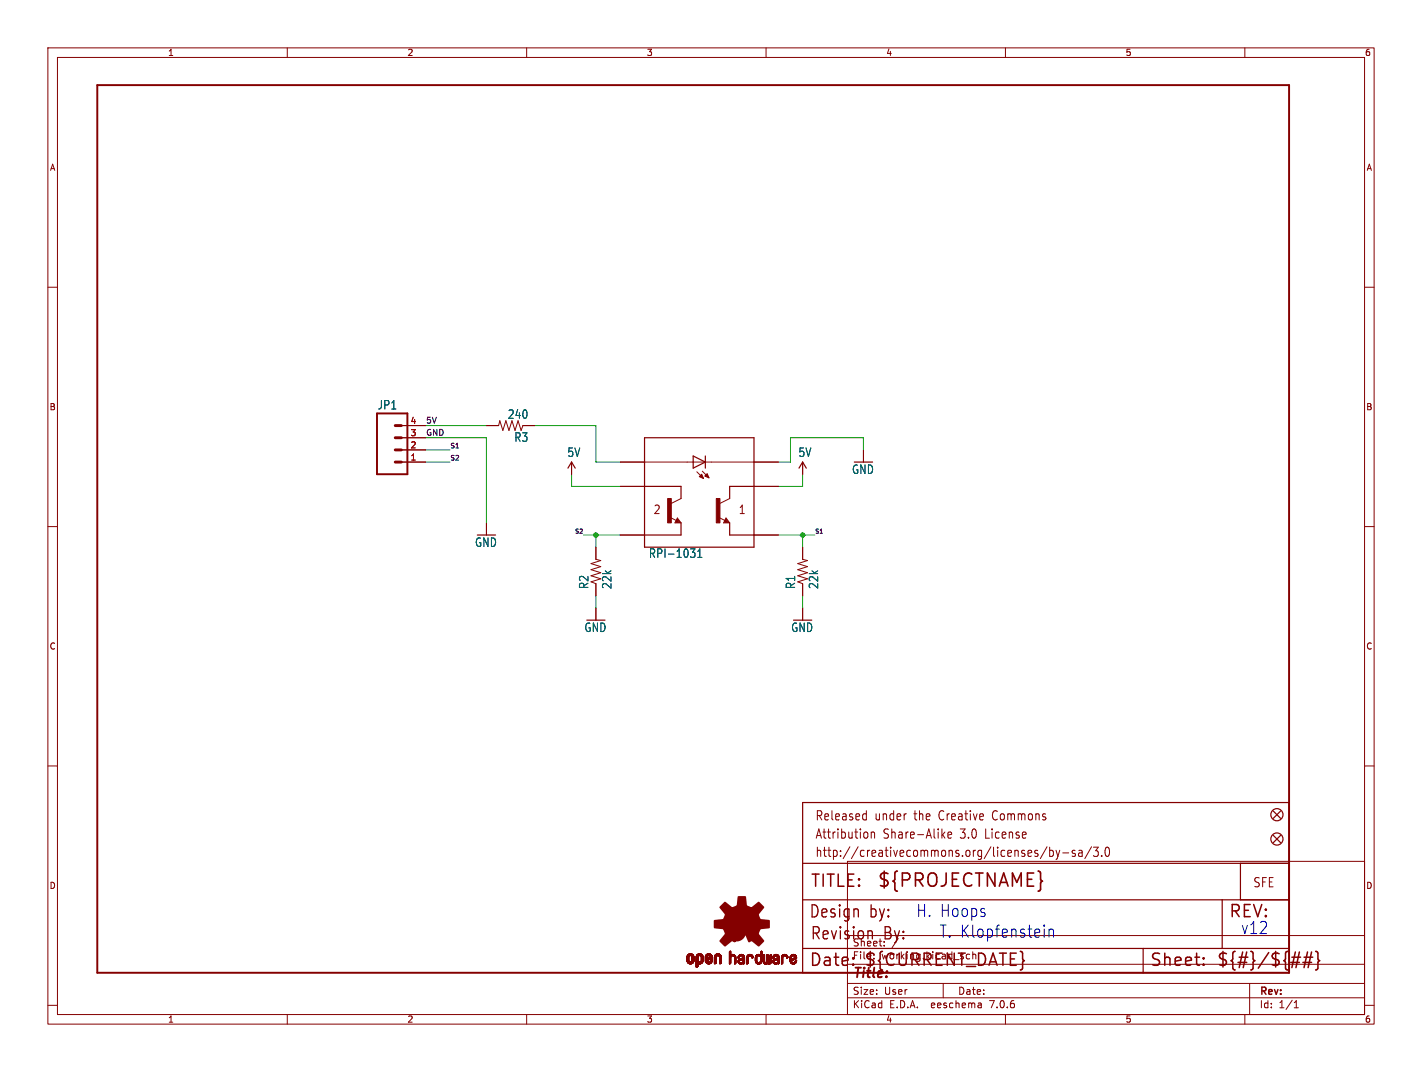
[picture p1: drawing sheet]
<svg xmlns="http://www.w3.org/2000/svg" width="297mm" height="224mm" viewBox="0 0 297 224" stroke-linecap="round" stroke-linejoin="round" font-family="sans-serif">
<defs><g id="words">
<text font-size="3.8" fill="#840000" x="183.1" y="185.7">${PROJECTNAME}</text>
<g font-size="3.5" fill="#840000">
<text x="169.2" y="185.7">TITLE:</text>
<text x="168.9" y="192.1">Design</text>
<text x="169.2" y="196.6">Revision</text>
<text x="181.6" y="192.1">by:</text>
<text x="184.6" y="196.6">By:</text>
<text x="256.5" y="192.1">REV:</text>
<text x="168.9" y="202.2">Date:</text>
<text x="180.3" y="202.2">${CURRENT_DATE}</text>
<text x="240" y="202.2">Sheet:</text>
<text x="254" y="202.2">${#}/${##}</text>
</g>
<g font-size="3.5" fill="#0000c2">
<text x="191.3" y="191.8">H. Hoops</text>
<text x="196.1" y="196.1">T. Klopfenstein</text>
<text x="259.1" y="195.3">v12</text>
</g>
<text font-size="2.8" fill="#840000" x="178" y="204.8">Title:</text>
<g font-size="2.7" fill="#840000">
<text x="170.2" y="171.7">Released</text>
<text x="182.7" y="171.7">under</text>
<text x="191.1" y="171.7">the</text>
<text x="196.5" y="171.7">Creative</text>
<text x="208" y="171.7">Commons</text>
<text x="170.2" y="175.5">Attribution</text>
<text x="170.2" y="179.3">http://creativecommons.org/licenses/by-sa/3.0</text>
<text x="184.5" y="175.5">Share-Alike</text>
<text x="200.8" y="175.5">3.0</text>
<text x="206.2" y="175.5">License</text>
<text x="261.6" y="185.6">SFE</text>
</g>
<g font-size="2.5" fill="#006464">
<text x="78.8" y="85.7">JP1</text>
<text x="106" y="87.7">240</text>
<text x="107.3" y="92.5">R3</text>
<text x="118.4" y="95.6">5V</text>
<text x="166.7" y="95.6">5V</text>
<text x="177.9" y="99.2">GND</text>
<text x="99.1" y="114.4">GND</text>
<text x="135.4" y="116.7">RPI-1031</text>
<text x="123.1" y="123.1" transform="rotate(-90 123.1 123.1)">R2</text>
<text x="127.9" y="123.1" transform="rotate(-90 127.9 123.1)">22k</text>
<text x="166.3" y="123.1" transform="rotate(-90 166.3 123.1)">R1</text>
<text x="171.1" y="123.1" transform="rotate(-90 171.1 123.1)">22k</text>
<text x="122" y="132.2">GND</text>
<text x="165.2" y="132.2">GND</text>
</g>
<g font-size="2.5" fill="#840000">
<text x="136.4" y="107.6">2</text>
<text x="154.2" y="107.6">1</text>
</g>
<g font-size="2.1" fill="#840000">
<text x="178" y="197.9">Sheet:</text>
<text x="186.2" y="197.9">/</text>
<text x="178" y="200.6">File:</text>
<text x="184.1" y="200.6">working.kicad_sch</text>
<text x="178" y="208">Size:</text>
<text x="184.7" y="208">User</text>
<text x="200" y="208">Date:</text>
<text x="263" y="208.2">Rev:</text>
<text x="178" y="210.8">KiCad</text>
<text x="185.7" y="210.8">E.D.A.</text>
<text x="194.6" y="210.8">eeschema</text>
<text x="207" y="210.8">7.0.6</text>
<text x="263" y="210.8">Id:</text>
<text x="267.1" y="210.8">1/1</text>
</g>
<g font-size="1.8" fill="#840000">
<text x="35" y="11.9">1</text>
<text x="85" y="11.9">2</text>
<text x="135" y="11.9">3</text>
<text x="185" y="11.9">4</text>
<text x="235" y="11.9">5</text>
<text x="285" y="11.9">6</text>
<text x="10.3" y="35.9">A</text>
<text x="285.3" y="35.9">A</text>
<text x="10.3" y="85.9">B</text>
<text x="285.3" y="85.9">B</text>
<text x="10.3" y="135.9">C</text>
<text x="285.3" y="135.9">C</text>
<text x="10.3" y="185.9">D</text>
<text x="285.3" y="185.9">D</text>
<text x="35" y="213.8">1</text>
<text x="85" y="213.8">2</text>
<text x="135" y="213.8">3</text>
<text x="185" y="213.8">4</text>
<text x="235" y="213.8">5</text>
<text x="285" y="213.8">6</text>
</g>
<g font-size="1.8" fill="#a90000">
<text x="85.7" y="88.6">4</text>
<text x="85.7" y="93.7">2</text>
<text x="85.7" y="91.2">3</text>
<text x="85.7" y="96.3">1</text>
</g>
<g font-size="1.7" fill="#0f0f0f">
<text x="88.9" y="88.6">5V</text>
<text x="88.9" y="91.1">GND</text>
</g>
<g font-size="1.4" fill="#0f0f0f">
<text x="94" y="93.7">S1</text>
<text x="94" y="96.2">S2</text>
</g>
<g font-size="1.2" fill="#0f0f0f">
<text x="119.9" y="111.5">S2</text>
<text x="170.2" y="111.5">S1</text>
</g>
</g></defs>
<g fill="none" stroke="#840000" stroke-width=".21">
<path d="M10 10h277v203.9h-277zM12 12h273v199.9h-273zM60 10v2M110 10v2M160 10v2M210 10v2M260 10v2M10 60h2M285 60h2M83.8 96.5h5.1M83.8 94h5.1M83.8 91.4h5.1"/>
<path d="M83.8 88.9h5.1M101.6 88.9h2.5l.3-1 .6 2 .7-2 .6 2 .6-2 .7 2 .6-2 .6 2 .4-1h2.6M119.4 96.5v2.6M129.5 96.5h33.1M145.5 98.6l1.4 1.3M146.7 98.4l1.4 1.4M167.6 96.5v2.6M180.3 94v2.5M10 110h2M101.6 109.2v2.6M124.5 114.3v2.5l1 .3-2.1 .6 2.1 .7-2.1 .6 2.1 .6-2.1 .7 2.1 .6-2.1 .6 1.1 .4v2.6M129.5 111.8h5.1"/>
<path d="M129.5 101.6h5.1M140 108.1l1.2 .6M141.5 108.2l.7 1h-1.2zM142.2 104.1l-2 1.1M150.2 108.1l1.2 .6M151.6 108.2l.8 1h-1.3zM152.4 104.1l-2 1.1M157.5 111.8h5.1M157.5 101.6h5.1M167.6 114.3v2.5l1.1 .3-2.1 .6 2.1 .7-2.1 .6 2.1 .6-2.1 .7 2.1 .6-2.1 .6 1 .4v2.6M285 110h2M124.5 127v2.5"/>
<path d="M167.6 127v2.5M10 160h2M285 160h2M177 179.9h108v32h-108zM180.5 170l.4 .1M180.9 169.3v2M180.9 171.2l-.4 .1M181.2 174v.9M182 173.8v1.3M182 174l.2-.2 .4 .1 .1 1.2M196.9 174.4l.5 .7M197.4 173.8l-.7 .7"/>
<path d="M198 174.4l.8-.1-.1-.4-.5-.1-.2 .3 .1 .9h.6M218.7 176.9l-1.4 2.5M219.2 177v1.9M219.2 177.7l.5-.1 .3 .4-.1 .8h-.7M220.6 177.6l.4 1.3M221 178.9l-.2 .5-.2 .1M221.3 177.6l-.3 1.3M222 178.2h1.2M224.5 177.7l-.3-.1-.3 .3 .1 .3 .5 .1v.5h-.6M225.3 177.7h.7v1.2M226 178.1l-.5 .1a.4 .4 0 0 0-.3 .3 .4 .4 0 0 0 .3 .4l.5-.1M228 176.9l-1.4 2.5"/>
<path d="M228.4 177h1l-.6 .7 .5 .2v.8l-.2 .2h-.5l-.2-.2M230.1 178.7v.2M231 177.1l.3-.1a1.34 1.34 0 0 1 0 1.9h-.1a1.44 1.44 0 0 1-.2-1.8zM177 195.4h108M10 210h2M60 211.9v2M110 211.9v2M160 211.9v2M177 208.4h108M177 205.4h108M177 201.4h108M197 205.4v3"/>
<path d="M204.9 209.6l.1 .9M205 210.4l-.2 .1M205 209.9h-.2M210 211.9v2M260 211.9v2M261 205.4v6.5M270.3 210.5h.9M270.3 209.4l.4-.4v1.5M285 210h2"/>
</g>
<g fill="none" stroke="#840000" stroke-width=".25">
<path d="M118.6 97.8l.8-1.3 .7 1.3M134.6 91.4h22.9v22.9h-22.9zM144.8 95.3l2.5 1.2-2.5 1.3zM147.3 95.3v2.5M166.9 97.8l.7-1.3 .8 1.3M134.6 101.6h7.6v2.5M141.5 108.7l.1 .3h-.4l.3-.5 .5 .6h-.8M142.2 109.2v2.6h-7.6M151.6 108.7l.2 .3h-.4l.2-.5 .5 .6h-.7M152.4 109.2v2.6h5.1M157.5 101.6h-5.1v2.5M167.6 167.6h101.6v35.6h-101.6z"/>
<path d="M265.9 169.4l1.6 1.5M265.9 174.5l1.6 1.5M267.5 169.4l-1.6 1.5M267.5 174.5l-1.6 1.5M167.6 188h101.6M167.6 180.3h101.6M167.6 198.1h101.6M238.8 198.1v5.1M255.3 188v10.1M259.1 180.3v7.7"/>
<circle cx="266.7" cy="170.2" r="1.27"/>
<circle cx="266.7" cy="175.3" r="1.27"/>
</g>
<path d="M20.3 17.8h248.9v185.4h-248.9zM78.7 86.4h6.4v12.7h-6.4z" fill="none" stroke="#840000" stroke-width=".41"/>
<path d="M82.5 96.5h1.3M82.5 94h1.3M82.5 91.4h1.3M82.5 88.9h1.3" fill="none" stroke="#840000" stroke-width=".61"/>
<g fill="#840000" stroke="#840000" stroke-width=".21">
<path d="M143.5 200.7h.4z"/>
<path d="M143.5 200.6l.4 .1z"/>
<path d="M143.5 200.6h.4z"/>
<path d="M143.5 200.5l.4 .1z"/>
<path d="M143.5 200.5h.4z"/>
<path d="M143.5 200.4l.4 .1z"/>
<path d="M143.5 200.4h.4z"/>
<path d="M143.5 200.3l.4 .1z"/>
<path d="M143.5 200.3h.4z"/>
<path d="M143.5 200.2l.4 .1z"/>
<path d="M143.5 200.2h.4z"/>
<path d="M143.5 200.1l.4 .1z"/>
<path d="M143.5 200.1h.4z"/>
<path d="M143.5 200l.4 .1z"/>
<path d="M143.5 200h.4z"/>
<path d="M143.5 199.9l.4 .1z"/>
<path d="M143.5 199.9h.4z"/>
<path d="M143.5 199.8l.4 .1z"/>
<path d="M143.5 199.8h.4z"/>
<path d="M143.5 200.8h.5z"/>
<path d="M143.5 200.8h.4z"/>
<path d="M143.5 200.7l.4 .1z"/>
<path d="M143.5 199.7l.4 .1z"/>
<path d="M143.5 200.9h.5z"/>
<path d="M143.5 200.8l.5 .1z"/>
<path d="M143.5 199.7h.4z"/>
<path d="M143.5 199.7h.5z"/>
<path d="M143.5 200.9h.6z"/>
<path d="M143.5 199.6l.6 .1z"/>
<path d="M143.6 200.9l.5 .1z"/>
<path d="M143.6 199.6h.5z"/>
<path d="M143.6 201h1.3z"/>
<path d="M143.6 201h.6z"/>
<path d="M143.6 199.6h1.2z"/>
<path d="M143.6 201h1.2z"/>
<path d="M143.6 199.5l1.2 .1z"/>
<path d="M143.6 201l1.2 .1z"/>
<path d="M143.6 199.5h1.2z"/>
<path d="M143.6 201.1h1.2z"/>
<path d="M143.7 201.1h1.1z"/>
<path d="M143.7 199.5h1.1z"/>
<path d="M143.7 201.1h1z"/>
<path d="M143.7 199.4l1 .1z"/>
<path d="M143.7 201.1l1 .1z"/>
<path d="M143.7 199.4h1z"/>
<path d="M143.7 201.2h1z"/>
<path d="M143.8 201.2h.9z"/>
<path d="M143.8 199.4h.9z"/>
<path d="M143.8 201.2h.8z"/>
<path d="M143.8 199.4h.8z"/>
<path d="M143.8 199.3l.8 .1z"/>
<path d="M143.8 199.3h.8z"/>
<path d="M143.8 201.2l.8 .1z"/>
<path d="M143.8 201.3h.8z"/>
<path d="M143.9 199.3h.7z"/>
<path d="M143.9 201.3h.7z"/>
<path d="M143.9 201.3h.6z"/>
<path d="M143.9 199.3h.6z"/>
<path d="M144 199.3h.4z"/>
<path d="M144 201.3h.4z"/>
<path d="M144 199.2l.4 .1z"/>
<path d="M144.1 199.2h.3z"/>
<path d="M144.1 201.3l.2 .1z"/>
<path d="M144.1 201.4h.2z"/>
<path d="M144.1 199.2h.2z"/>
<path d="M144.3 199.6h.6z"/>
<path d="M144.3 201h.6z"/>
<path d="M144.3 200.9l.6 .1z"/>
<path d="M144.3 200.9h.6z"/>
<path d="M144.3 199.6l.6 .1z"/>
<path d="M144.4 200.9h.5z"/>
<path d="M144.4 199.7h.5z"/>
<path d="M144.5 200.8l.4 .1z"/>
<path d="M144.5 199.7h.4z"/>
<path d="M144.5 200.8h.4z"/>
<path d="M144.5 199.7l.4 .1z"/>
<path d="M144.5 199.8h.4z"/>
<path d="M144.5 200.7l.4 .1z"/>
<path d="M144.5 200.7h.4z"/>
<path d="M144.5 199.9h.4z"/>
<path d="M144.5 199.8l.4 .1z"/>
<path d="M144.5 200.6l.4 .1z"/>
<path d="M144.5 200.6h.4z"/>
<path d="M144.5 200.5l.4 .1z"/>
<path d="M144.5 200.5h.4z"/>
<path d="M144.5 200.4l.4 .1z"/>
<path d="M144.5 200.4h.4z"/>
<path d="M144.5 200.3l.4 .1z"/>
<path d="M144.5 200.3h.4z"/>
<path d="M144.5 200.2l.4 .1z"/>
<path d="M144.5 200.2h.4z"/>
<path d="M144.5 200.1l.4 .1z"/>
<path d="M144.5 200.1h.4z"/>
<path d="M144.5 200l.4 .1z"/>
<path d="M144.5 200h.4z"/>
<path d="M144.5 199.9l.4 .1z"/>
<path d="M145.4 202h.2z"/>
<path d="M145.4 202h.3z"/>
<path d="M145.4 201.9l.3 .1z"/>
<path d="M145.4 201.9h.3z"/>
<path d="M145.4 201.9h.4z"/>
<path d="M145.4 201.8l.4 .1z"/>
<path d="M145.4 201.8h.4z"/>
<path d="M145.4 201.7l.4 .1z"/>
<path d="M145.4 201.7h.4z"/>
<path d="M145.4 201.6l.4 .1z"/>
<path d="M145.4 201.6h.4z"/>
<path d="M145.4 201.5l.4 .1z"/>
<path d="M145.4 201.5h.4z"/>
<path d="M145.4 201.4l.4 .1z"/>
<path d="M145.4 201.4h.4z"/>
<path d="M145.4 201.3l.4 .1z"/>
<path d="M145.4 201.3h.4z"/>
<path d="M145.4 201.3h1z"/>
<path d="M145.4 201.3h1.1z"/>
<path d="M145.4 201.2l1.1 .1z"/>
<path d="M145.4 201.2h1.1z"/>
<path d="M145.4 201.2h1.2z"/>
<path d="M145.4 201.1l1.2 .1z"/>
<path d="M145.4 201.1h1.2z"/>
<path d="M145.4 201.1h1.3z"/>
<path d="M145.4 201l1.3 .1z"/>
<path d="M145.4 201h1.3z"/>
<path d="M145.4 201h1.4z"/>
<path d="M145.4 201h.7z"/>
<path d="M145.4 200.9l.6 .1z"/>
<path d="M145.4 200.9h.6z"/>
<path d="M145.4 200.9h.5z"/>
<path d="M145.4 200.8l.5 .1z"/>
<path d="M145.4 200.8h.5z"/>
<path d="M145.4 200.8h.4z"/>
<path d="M145.4 200.7l.4 .1z"/>
<path d="M145.4 200.7h.4z"/>
<path d="M145.4 200.6l.4 .1z"/>
<path d="M145.4 200.6h.4z"/>
<path d="M145.4 200.5l.4 .1z"/>
<path d="M145.4 200.5h.4z"/>
<path d="M145.4 200.4l.4 .1z"/>
<path d="M145.4 200.4h.4z"/>
<path d="M145.4 200.3l.4 .1z"/>
<path d="M145.4 200.3h.4z"/>
<path d="M145.4 200.2l.4 .1z"/>
<path d="M145.4 200.2h.4z"/>
<path d="M145.4 200.1l.4 .1z"/>
<path d="M145.4 200.1h.4z"/>
<path d="M145.4 200l.4 .1z"/>
<path d="M145.4 200h.4z"/>
<path d="M145.4 199.9l.4 .1z"/>
<path d="M145.4 199.9h.4z"/>
<path d="M145.4 199.8l.4 .1z"/>
<path d="M145.4 199.8h.4z"/>
<path d="M145.4 199.8h.5z"/>
<path d="M145.4 202h.1z"/>
<path d="M145.4 199.7l.5 .1z"/>
<path d="M145.4 199.7h.5z"/>
<path d="M145.4 199.7h.6z"/>
<path d="M145.5 199.7h.5z"/>
<path d="M145.5 199.6l.5 .1z"/>
<path d="M145.5 199.6h.5z"/>
<path d="M145.5 199.6h1.3z"/>
<path d="M145.5 199.6h1.2z"/>
<path d="M145.5 199.5l1.2 .1z"/>
<path d="M145.5 199.5h1.2z"/>
<path d="M145.6 199.5h1.1z"/>
<path d="M145.6 199.4l1.1 .1z"/>
<path d="M145.6 199.4h1z"/>
<path d="M145.7 199.4h.9z"/>
<path d="M145.7 199.3l.8 .1z"/>
<path d="M145.7 199.3h.8z"/>
<path d="M145.8 199.3h.7z"/>
<path d="M145.8 199.3h.6z"/>
<path d="M145.9 201.3h.5z"/>
<path d="M145.9 199.3h.5z"/>
<path d="M145.9 201.3h.4z"/>
<path d="M145.9 199.3h.4z"/>
<path d="M145.9 199.2l.4 .1z"/>
<path d="M146 201.3h.3z"/>
<path d="M146 199.2h.3z"/>
<path d="M146 201.3l.3 .1z"/>
<path d="M146 199.2h.2z"/>
<path d="M146 201.4h.2z"/>
<path d="M146.2 199.6h.6z"/>
<path d="M146.2 201h.6z"/>
<path d="M146.2 200.9l.6 .1z"/>
<path d="M146.3 200.9h.5z"/>
<path d="M146.3 199.6l.5 .1z"/>
<path d="M146.3 199.7h.5z"/>
<path d="M146.4 200.9h.4z"/>
<path d="M146.4 199.7h.4z"/>
<path d="M146.4 200.8l.4 .1z"/>
<path d="M146.4 200.8h.4z"/>
<path d="M146.4 199.7l.4 .1z"/>
<path d="M146.4 199.8h.4z"/>
<path d="M146.4 200.8h.5z"/>
<path d="M146.4 199.8h.5z"/>
<path d="M146.5 200.7l.4 .1z"/>
<path d="M146.5 200.7h.4z"/>
<path d="M146.5 199.8l.4 .1z"/>
<path d="M146.5 199.8h.4z"/>
<path d="M146.5 199.9h.4z"/>
<path d="M146.5 200.6l.4 .1z"/>
<path d="M146.5 200.6h.4z"/>
<path d="M146.5 200.5l.4 .1z"/>
<path d="M146.5 200.5h.4z"/>
<path d="M146.5 200.4l.4 .1z"/>
<path d="M146.5 200.4h.4z"/>
<path d="M146.5 200.3l.4 .1z"/>
<path d="M146.5 200.3h.4z"/>
<path d="M146.5 200.2l.4 .1z"/>
<path d="M146.5 200.2h.4z"/>
<path d="M146.5 200.1l.4 .1z"/>
<path d="M146.5 200.1h.4z"/>
<path d="M146.5 200l.4 .1z"/>
<path d="M146.5 200h.4z"/>
<path d="M146.5 199.9l.4 .1z"/>
<path d="M147.3 200.8h.4z"/>
<path d="M147.3 200.7l.4 .1z"/>
<path d="M147.3 200.7h.4z"/>
<path d="M147.3 200.6l.4 .1z"/>
<path d="M147.3 200.6h.4z"/>
<path d="M147.3 200.6h.5z"/>
<path d="M147.3 200.6h.6z"/>
<path d="M147.3 200.5l.6 .1z"/>
<path d="M147.3 200.5h.6z"/>
<path d="M147.3 200.5h.7z"/>
<path d="M147.3 200.5h.8z"/>
<path d="M147.3 200.4l.8 .1z"/>
<path d="M147.3 200.4h.9z"/>
<path d="M147.3 200.4h1z"/>
<path d="M147.3 200.3l1 .1z"/>
<path d="M147.3 200.3h1.1z"/>
<path d="M147.3 200.3h1.2z"/>
<path d="M147.3 200.2l1.3 .1z"/>
<path d="M147.3 200.2h1.3z"/>
<path d="M147.3 200.2h1.4z"/>
<path d="M147.3 200.2h.4z"/>
<path d="M147.3 200.1l.4 .1z"/>
<path d="M147.3 200.1h.4z"/>
<path d="M147.3 200l.4 .1z"/>
<path d="M147.3 200h.4z"/>
<path d="M147.3 199.9l.4 .1z"/>
<path d="M147.3 199.9h.4z"/>
<path d="M147.3 199.8l.4 .1z"/>
<path d="M147.3 199.8h.4z"/>
<path d="M147.3 200.9h.5z"/>
<path d="M147.3 200.8l.5 .1z"/>
<path d="M147.3 200.8h.5z"/>
<path d="M147.3 199.8h.5z"/>
<path d="M147.3 199.7l.5 .1z"/>
<path d="M147.3 199.7h.5z"/>
<path d="M147.4 200.9h.5z"/>
<path d="M147.4 199.7h.4z"/>
<path d="M147.4 199.7h.5z"/>
<path d="M147.4 200.9l.5 .1z"/>
<path d="M147.4 199.6l.5 .1z"/>
<path d="M147.4 199.6h.5z"/>
<path d="M147.4 201h1.3z"/>
<path d="M147.4 201h.6z"/>
<path d="M147.4 199.6h.6z"/>
<path d="M147.4 199.6h1.3z"/>
<path d="M147.4 201h1.2z"/>
<path d="M147.4 199.5l1.3 .1z"/>
<path d="M147.4 199.5h1.2z"/>
<path d="M147.4 201l1.2 .1z"/>
<path d="M147.5 201.1h1.1z"/>
<path d="M147.5 199.5h1.1z"/>
<path d="M147.5 199.4l1.1 .1z"/>
<path d="M147.5 201.1h1z"/>
<path d="M147.5 201.1l1 .1z"/>
<path d="M147.5 199.4h1.1z"/>
<path d="M147.5 201.2h1z"/>
<path d="M147.5 199.4h1z"/>
<path d="M147.6 201.2h.9z"/>
<path d="M147.6 199.4h.9z"/>
<path d="M147.6 201.2h.8z"/>
<path d="M147.6 199.3l.8 .1z"/>
<path d="M147.6 201.2l.8 .1z"/>
<path d="M147.6 199.3h.8z"/>
<path d="M147.7 201.3h.7z"/>
<path d="M147.7 199.3h.7z"/>
<path d="M147.7 199.3h.6z"/>
<path d="M147.7 201.3h.6z"/>
<path d="M147.8 199.3h.5z"/>
<path d="M147.8 201.3h.5z"/>
<path d="M147.8 200.2h.9z"/>
<path d="M147.8 200.1l.9 .1z"/>
<path d="M147.8 199.3h.4z"/>
<path d="M147.8 201.3h.4z"/>
<path d="M147.8 200.1h.9z"/>
<path d="M147.9 199.2l.3 .1z"/>
<path d="M147.9 201.3h.3z"/>
<path d="M147.9 201.3l.3 .1z"/>
<path d="M147.9 200.1h.8z"/>
<path d="M147.9 199.2h.3z"/>
<path d="M147.9 201.4h.2z"/>
<path d="M147.9 199.2h.2z"/>
<path d="M148 200.1h.7z"/>
<path d="M148.1 200l.6 .1z"/>
<path d="M148.1 200h.6z"/>
<path d="M148.1 199.6h.6z"/>
<path d="M148.1 201h.6z"/>
<path d="M148.2 200.9l.5 .1z"/>
<path d="M148.2 200h.5z"/>
<path d="M148.2 200.9h.5z"/>
<path d="M148.2 199.6l.5 .1z"/>
<path d="M148.2 199.7h.5z"/>
<path d="M148.3 200.9h.4z"/>
<path d="M148.3 199.7h.4z"/>
<path d="M148.3 200h.4z"/>
<path d="M148.3 199.7l.4 .1z"/>
<path d="M148.3 200.8l.4 .1z"/>
<path d="M148.3 199.8h.4z"/>
<path d="M148.3 200.8h.4z"/>
<path d="M148.3 199.9l.4 .1z"/>
<path d="M148.3 199.9h.4z"/>
<path d="M148.3 199.8l.4 .1z"/>
<path d="M148.4 200.7l.3 .1z"/>
<path d="M148.4 200.7h.3z"/>
<path d="M148.4 200.6l.3 .1z"/>
<path d="M148.4 200.6h.3z"/>
<path d="M148.4 200.5l.3 .1z"/>
<path d="M148.5 200.5h.2z"/>
<path d="M148.6 200.5h.1z"/>
<path d="M149.2 201.3h.3z"/>
<path d="M149.2 201.2l.3 .1z"/>
<path d="M149.2 201.2h.3z"/>
<path d="M149.2 201.2h.4z"/>
<path d="M149.2 201.1l.4 .1z"/>
<path d="M149.2 201.1h.4z"/>
<path d="M149.2 201l.4 .1z"/>
<path d="M149.2 201h.4z"/>
<path d="M149.2 200.9l.4 .1z"/>
<path d="M149.2 200.9h.4z"/>
<path d="M149.2 200.8l.4 .1z"/>
<path d="M149.2 200.8h.4z"/>
<path d="M149.2 200.7l.4 .1z"/>
<path d="M149.2 200.7h.4z"/>
<path d="M149.2 200.6l.4 .1z"/>
<path d="M149.2 200.6h.4z"/>
<path d="M149.2 200.5l.4 .1z"/>
<path d="M149.2 200.5h.4z"/>
<path d="M149.2 200.4l.4 .1z"/>
<path d="M149.2 200.4h.4z"/>
<path d="M149.2 200.3l.4 .1z"/>
<path d="M149.2 200.3h.4z"/>
<path d="M149.2 200.2l.4 .1z"/>
<path d="M149.2 200.2h.4z"/>
<path d="M149.2 200.1l.4 .1z"/>
<path d="M149.2 200.1h.4z"/>
<path d="M149.2 200l.4 .1z"/>
<path d="M149.2 200h.4z"/>
<path d="M149.2 199.9l.4 .1z"/>
<path d="M149.2 199.9h.4z"/>
<path d="M149.2 199.8l.4 .1z"/>
<path d="M149.2 201.3h.2z"/>
<path d="M149.2 199.8h.4z"/>
<path d="M149.2 199.8h.5z"/>
<path d="M149.3 199.7l.4 .1z"/>
<path d="M149.3 199.7h.4z"/>
<path d="M149.3 199.7h.5z"/>
<path d="M149.3 199.6l.5 .1z"/>
<path d="M149.3 199.6h.5z"/>
<path d="M149.3 199.6h.6z"/>
<path d="M149.3 199.6h1.3z"/>
<path d="M149.3 199.5l1.3 .1z"/>
<path d="M149.3 199.5h1.3z"/>
<path d="M149.3 199.5h1.2z"/>
<path d="M149.4 199.5h1.1z"/>
<path d="M149.4 199.4l1.1 .1z"/>
<path d="M149.4 199.4h1.1z"/>
<path d="M149.5 199.4h.9z"/>
<path d="M149.5 199.3l.9 .1z"/>
<path d="M149.5 199.3h.8z"/>
<path d="M149.6 199.3h.7z"/>
<path d="M149.6 199.3h.6z"/>
<path d="M149.7 199.3h.5z"/>
<path d="M149.8 199.2l.3 .1z"/>
<path d="M149.8 199.2h.3z"/>
<path d="M149.9 199.2h.2z"/>
<path d="M150 199.6h.6z"/>
<path d="M150.1 199.6h.5z"/>
<path d="M150.1 199.6l.5 .1z"/>
<path d="M150.1 199.7h.5z"/>
<path d="M150.2 199.7h.4z"/>
<path d="M150.2 199.7l.5 .1z"/>
<path d="M150.2 199.7h.5z"/>
<path d="M150.2 199.8h.5z"/>
<path d="M150.3 199.8h.4z"/>
<path d="M150.3 199.8l.4 .1z"/>
<path d="M150.3 201.3h.3z"/>
<path d="M150.3 201.2l.3 .1z"/>
<path d="M150.3 201.2h.3z"/>
<path d="M150.3 201.2h.4z"/>
<path d="M150.3 201.1l.4 .1z"/>
<path d="M150.3 201.1h.4z"/>
<path d="M150.3 201l.4 .1z"/>
<path d="M150.3 201h.4z"/>
<path d="M150.3 200.9l.4 .1z"/>
<path d="M150.3 200.9h.4z"/>
<path d="M150.3 200.8l.4 .1z"/>
<path d="M150.3 200.8h.4z"/>
<path d="M150.3 200.7l.4 .1z"/>
<path d="M150.3 200.7h.4z"/>
<path d="M150.3 200.6l.4 .1z"/>
<path d="M150.3 200.6h.4z"/>
<path d="M150.3 200.5l.4 .1z"/>
<path d="M150.3 200.5h.4z"/>
<path d="M150.3 200.4l.4 .1z"/>
<path d="M150.3 200.4h.4z"/>
<path d="M150.3 200.3l.4 .1z"/>
<path d="M150.3 200.3h.4z"/>
<path d="M150.3 200.2l.4 .1z"/>
<path d="M150.3 200.2h.4z"/>
<path d="M150.3 200.1l.4 .1z"/>
<path d="M150.3 200.1h.4z"/>
<path d="M150.3 200l.4 .1z"/>
<path d="M150.3 200h.4z"/>
<path d="M150.3 199.9l.4 .1z"/>
<path d="M150.3 199.9h.4z"/>
<path d="M150.3 201.3h.2z"/>
<path d="M152.3 201.3h.2z"/>
<path d="M152.3 198.9h.3z"/>
<path d="M152.3 201.3h.3z"/>
<path d="M152.3 201.2l.3 .1z"/>
<path d="M152.3 201.2h.3z"/>
<path d="M152.3 201.1l.3 .1z"/>
<path d="M152.3 201.1h.3z"/>
<path d="M152.3 201l.3 .1z"/>
<path d="M152.3 201h.3z"/>
<path d="M152.3 200.9l.3 .1z"/>
<path d="M152.3 200.9h.3z"/>
<path d="M152.3 200.8l.3 .1z"/>
<path d="M152.3 200.8h.3z"/>
<path d="M152.3 200.7l.3 .1z"/>
<path d="M152.3 200.7h.3z"/>
<path d="M152.3 200.6l.3 .1z"/>
<path d="M152.3 200.6h.3z"/>
<path d="M152.3 200.5l.3 .1z"/>
<path d="M152.3 200.5h.3z"/>
<path d="M152.3 200.4l.3 .1z"/>
<path d="M152.3 200.4h.3z"/>
<path d="M152.3 200.3l.3 .1z"/>
<path d="M152.3 200.3h.3z"/>
<path d="M152.3 200.2l.3 .1z"/>
<path d="M152.3 200.2h.3z"/>
<path d="M152.3 200.1l.3 .1z"/>
<path d="M152.3 200.1h.3z"/>
<path d="M152.3 200l.3 .1z"/>
<path d="M152.3 200h.3z"/>
<path d="M152.3 199.9l.3 .1z"/>
<path d="M152.3 199.9h.3z"/>
<path d="M152.3 199.9h.4z"/>
<path d="M152.3 199.8l.4 .1z"/>
<path d="M152.3 199.8h.4z"/>
<path d="M152.3 199.7l.5 .1z"/>
<path d="M152.3 199.7h.5z"/>
<path d="M152.3 199.7h.6z"/>
<path d="M152.3 199.6l.7 .1z"/>
<path d="M152.3 199.6h1.3z"/>
<path d="M152.3 199.6h1.2z"/>
<path d="M152.3 199.5l1.2 .1z"/>
<path d="M152.3 199.5h1.2z"/>
<path d="M152.3 199.5h1.1z"/>
<path d="M152.3 199.4l1.1 .1z"/>
<path d="M152.3 199.4h1z"/>
<path d="M152.3 199.4h.3z"/>
<path d="M152.3 199.3l.3 .1z"/>
<path d="M152.3 199.3h.3z"/>
<path d="M152.3 199.2l.3 .1z"/>
<path d="M152.3 199.2h.3z"/>
<path d="M152.3 199.1l.3 .1z"/>
<path d="M152.3 199.1h.3z"/>
<path d="M152.3 199l.3 .1z"/>
<path d="M152.3 199h.3z"/>
<path d="M152.3 198.9l.3 .1z"/>
<path d="M152.3 198.8l.3 .1z"/>
<path d="M152.3 198.8h.3z"/>
<path d="M152.4 198.8h.2z"/>
<path d="M152.4 198.7l.2 .1z"/>
<path d="M152.4 198.7h.2z"/>
<path d="M152.5 198.7h.1z"/>
<path d="M152.7 199.4h.6z"/>
<path d="M152.8 199.4h.5z"/>
<path d="M152.8 199.4h.4z"/>
<path d="M153.1 199.6l.5 .1z"/>
<path d="M153.1 199.7h.5z"/>
<path d="M153.2 199.7h.4z"/>
<path d="M153.3 199.7h.3z"/>
<path d="M153.3 199.7l.3 .1z"/>
<path d="M153.3 199.8h.4z"/>
<path d="M153.3 199.8l.4 .1z"/>
<path d="M153.4 199.9h.3z"/>
<path d="M153.4 200h.3z"/>
<path d="M153.4 199.9l.3 .1z"/>
<path d="M153.4 201.3h.1z"/>
<path d="M153.4 201.3h.2z"/>
<path d="M153.4 201.3h.3z"/>
<path d="M153.4 201.2l.3 .1z"/>
<path d="M153.4 201.2h.3z"/>
<path d="M153.4 201.1l.3 .1z"/>
<path d="M153.4 201.1h.3z"/>
<path d="M153.4 201l.3 .1z"/>
<path d="M153.4 201h.3z"/>
<path d="M153.4 200.9l.3 .1z"/>
<path d="M153.4 200.9h.3z"/>
<path d="M153.4 200.8l.3 .1z"/>
<path d="M153.4 200.8h.3z"/>
<path d="M153.4 200.7l.3 .1z"/>
<path d="M153.4 200.7h.3z"/>
<path d="M153.4 200.6l.3 .1z"/>
<path d="M153.4 200.6h.3z"/>
<path d="M153.4 200.5l.3 .1z"/>
<path d="M153.4 200.5h.3z"/>
<path d="M153.4 200.4l.3 .1z"/>
<path d="M153.4 200.4h.3z"/>
<path d="M153.4 200.3l.3 .1z"/>
<path d="M153.4 200.3h.3z"/>
<path d="M153.4 200.2l.3 .1z"/>
<path d="M153.4 200.2h.3z"/>
<path d="M153.4 200.1l.3 .1z"/>
<path d="M153.4 200.1h.3z"/>
<path d="M153.4 200l.3 .1z"/>
<path d="M154.1 200.9h.4z"/>
<path d="M154.1 200.9h.3z"/>
<path d="M154.1 200.8l.3 .1z"/>
<path d="M154.1 200.8h.3z"/>
<path d="M154.1 200.8h.4z"/>
<path d="M154.1 200.1h.2z"/>
<path d="M154.1 200.1h.3z"/>
<path d="M154.1 200l.3 .1z"/>
<path d="M154.1 200h.3z"/>
<path d="M154.2 201h.3z"/>
<path d="M154.2 200.9l.3 .1z"/>
<path d="M154.2 200.9h.3z"/>
<path d="M154.2 200.7l.3 .1z"/>
<path d="M154.2 200.7h.3z"/>
<path d="M154.2 200.1h.1z"/>
<path d="M154.2 200h.2z"/>
<path d="M154.2 199.9l.2 .1z"/>
<path d="M154.2 199.9h.2z"/>
<path d="M154.2 200.6l.4 .1z"/>
<path d="M154.2 199.9h.3z"/>
<path d="M154.2 199.8l.3 .1z"/>
<path d="M154.2 201.1h.4z"/>
<path d="M154.2 201l.4 .1z"/>
<path d="M154.2 200.6h.4z"/>
<path d="M154.2 200.6h.5z"/>
<path d="M154.2 199.8h.3z"/>
<path d="M154.2 201.1h.8z"/>
<path d="M154.2 201.1h.5z"/>
<path d="M154.2 199.8h.4z"/>
<path d="M154.2 200.6h.6z"/>
<path d="M154.2 199.7l.4 .1z"/>
<path d="M154.2 199.7h.4z"/>
<path d="M154.2 200.5l.6 .1z"/>
<path d="M154.2 201.1l.8 .1z"/>
<path d="M154.2 200.5h.6z"/>
<path d="M154.3 201.2h.7z"/>
<path d="M154.3 200.5h.6z"/>
<path d="M154.3 199.7h.3z"/>
<path d="M154.3 199.7h.4z"/>
<path d="M154.3 199.7h.5z"/>
<path d="M154.3 199.6l.5 .1z"/>
<path d="M154.3 199.6h1.1z"/>
<path d="M154.3 200.5h.7z"/>
<path d="M154.3 201.2l.7 .1z"/>
<path d="M154.3 199.6h1z"/>
<path d="M154.3 201.3h.7z"/>
<path d="M154.3 200.4l.8 .1z"/>
<path d="M154.4 201.3h.6z"/>
<path d="M154.4 200.4h.7z"/>
<path d="M154.4 199.5l.9 .1z"/>
<path d="M154.4 199.5h.9z"/>
<path d="M154.4 200.4h1.1z"/>
<path d="M154.4 199.5h.8z"/>
<path d="M154.5 199.5h.7z"/>
<path d="M154.5 200.4h1z"/>
<path d="M154.5 201.3h.5z"/>
<path d="M154.5 199.4l.7 .1z"/>
<path d="M154.5 201.3l.5 .1z"/>
<path d="M154.5 199.4h.6z"/>
<path d="M154.5 201.4h.5z"/>
<path d="M154.5 200.3l1 .1z"/>
<path d="M154.6 201.4h.4z"/>
<path d="M154.6 200.3h.9z"/>
<path d="M154.6 199.4h.5z"/>
<path d="M154.6 199.4h.4z"/>
<path d="M154.7 200.3h.8z"/>
<path d="M154.8 201.1h.2z"/>
<path d="M154.8 200.2l.7 .1z"/>
<path d="M154.8 200.2h.7z"/>
<path d="M154.8 199.4h.1z"/>
<path d="M154.9 199.6l.5 .1z"/>
<path d="M154.9 200.2h.6z"/>
<path d="M154.9 199.7h.5z"/>
<path d="M155 200.2h.5z"/>
<path d="M155 199.7h.4z"/>
<path d="M155 200.1l.5 .1z"/>
<path d="M155 200.1h.5z"/>
<path d="M155.1 199.7h.3z"/>
<path d="M155.1 200.1h.4z"/>
<path d="M155.1 199.7l.3 .1z"/>
<path d="M155.1 199.8h.3z"/>
<path d="M155.1 199.8h.4z"/>
<path d="M155.2 200.4h.3z"/>
<path d="M155.2 200.1h.3z"/>
<path d="M155.2 199.8h.3z"/>
<path d="M155.2 199.9h.3z"/>
<path d="M155.2 199.8l.3 .1z"/>
<path d="M155.2 200l.3 .1z"/>
<path d="M155.2 200.5h.3z"/>
<path d="M155.2 200.4l.3 .1z"/>
<path d="M155.2 200h.3z"/>
<path d="M155.2 199.9l.3 .1z"/>
<path d="M155.2 201.3h.2z"/>
<path d="M155.2 201.3h.3z"/>
<path d="M155.2 201.2l.3 .1z"/>
<path d="M155.2 201.2h.3z"/>
<path d="M155.2 201.1l.3 .1z"/>
<path d="M155.2 201.1h.3z"/>
<path d="M155.2 201l.3 .1z"/>
<path d="M155.2 201h.3z"/>
<path d="M155.2 200.9l.3 .1z"/>
<path d="M155.2 200.9h.3z"/>
<path d="M155.2 200.8l.3 .1z"/>
<path d="M155.2 200.8h.3z"/>
<path d="M155.2 200.7l.3 .1z"/>
<path d="M155.2 200.7h.3z"/>
<path d="M155.2 200.6l.3 .1z"/>
<path d="M155.2 200.6h.3z"/>
<path d="M155.2 200.5l.3 .1z"/>
<path d="M156 201.3h.1z"/>
<path d="M156 201.3h.2z"/>
<path d="M156 201.2l.2 .1z"/>
<path d="M156 201.2h.2z"/>
<path d="M156 201.2h.3z"/>
<path d="M156 201.1l.3 .1z"/>
<path d="M156 201.1h.3z"/>
<path d="M156 201l.3 .1z"/>
<path d="M156 201h.3z"/>
<path d="M156 200.9l.3 .1z"/>
<path d="M156 200.9h.3z"/>
<path d="M156 200.8l.3 .1z"/>
<path d="M156 200.8h.3z"/>
<path d="M156 200.7l.3 .1z"/>
<path d="M156 200.7h.3z"/>
<path d="M156 200.6l.3 .1z"/>
<path d="M156 200.6h.3z"/>
<path d="M156 200.5l.3 .1z"/>
<path d="M156 200.5h.3z"/>
<path d="M156 200.4l.3 .1z"/>
<path d="M156 200.4h.3z"/>
<path d="M156 200.3l.3 .1z"/>
<path d="M156 200.3h.3z"/>
<path d="M156 200.2l.3 .1z"/>
<path d="M156 200.2h.3z"/>
<path d="M156 200.1l.3 .1z"/>
<path d="M156 200.1h.3z"/>
<path d="M156 200l.3 .1z"/>
<path d="M156 200h.3z"/>
<path d="M156 199.9l.3 .1z"/>
<path d="M156 199.9h.3z"/>
<path d="M156 199.8l.3 .1z"/>
<path d="M156 199.8h.3z"/>
<path d="M156 199.8h.4z"/>
<path d="M156 199.7l.4 .1z"/>
<path d="M156 199.7h.4z"/>
<path d="M156.1 199.7h.4z"/>
<path d="M156.1 199.7h.5z"/>
<path d="M156.1 199.6l.5 .1z"/>
<path d="M156.1 199.6h1.1z"/>
<path d="M156.1 199.6h1z"/>
<path d="M156.2 199.5l.9 .1z"/>
<path d="M156.2 199.5h.9z"/>
<path d="M156.2 199.5h.8z"/>
<path d="M156.3 199.5h.7z"/>
<path d="M156.3 199.4l.7 .1z"/>
<path d="M156.3 199.4h.7z"/>
<path d="M156.4 199.4h.5z"/>
<path d="M156.5 199.4h.3z"/>
<path d="M156.6 199.4h.1z"/>
<path d="M156.7 199.6l.5 .1z"/>
<path d="M156.7 199.7h.5z"/>
<path d="M156.8 199.7h.4z"/>
<path d="M156.9 199.7h.3z"/>
<path d="M156.9 199.7l.4 .1z"/>
<path d="M156.9 199.8h.4z"/>
<path d="M157 199.8h.3z"/>
<path d="M157 199.9h.3z"/>
<path d="M157 199.8l.3 .1z"/>
<path d="M157 200h.3z"/>
<path d="M157 199.9l.3 .1z"/>
<path d="M157 200l.3 .1z"/>
<path d="M157.1 200.1h.1z"/>
<path d="M157.1 200.1h.2z"/>
<path d="M157.8 200.7h.3z"/>
<path d="M157.8 200.6l.3 .1z"/>
<path d="M157.8 200.6h.3z"/>
<path d="M157.8 200.5l.3 .1z"/>
<path d="M157.8 200.5h.3z"/>
<path d="M157.8 200.4l.3 .1z"/>
<path d="M157.8 200.4h.3z"/>
<path d="M157.8 200.3l.3 .1z"/>
<path d="M157.8 200.3h.3z"/>
<path d="M157.8 200.2l.3 .1z"/>
<path d="M157.8 200.2h.3z"/>
<path d="M157.8 200.1l.3 .1z"/>
<path d="M157.8 200.1h.3z"/>
<path d="M157.8 200l.3 .1z"/>
<path d="M157.8 200.8h.3z"/>
<path d="M157.8 200.7l.3 .1z"/>
<path d="M157.8 200h.3z"/>
<path d="M157.8 199.9l.3 .1z"/>
<path d="M157.8 199.9h.3z"/>
<path d="M157.8 200.9h.3z"/>
<path d="M157.8 200.8l.3 .1z"/>
<path d="M157.8 199.8l.3 .1z"/>
<path d="M157.8 199.8h.3z"/>
<path d="M157.8 201h.4z"/>
<path d="M157.8 200.9l.3 .1z"/>
<path d="M157.8 199.8h.4z"/>
<path d="M157.8 199.7l.4 .1z"/>
<path d="M157.8 199.7h.4z"/>
<path d="M157.9 201l.4 .1z"/>
<path d="M157.9 199.7h.3z"/>
<path d="M157.9 201.1h.4z"/>
<path d="M157.9 199.7h.4z"/>
<path d="M157.9 201.1h.5z"/>
<path d="M157.9 201.1h1.1z"/>
<path d="M157.9 199.7h.5z"/>
<path d="M157.9 199.6l.5 .1z"/>
<path d="M157.9 199.6h1.2z"/>
<path d="M157.9 201.1l1.1 .1z"/>
<path d="M157.9 201.2h1.1z"/>
<path d="M158 201.2h.9z"/>
<path d="M158 199.6h1.1z"/>
<path d="M158 199.5l1.1 .1z"/>
<path d="M158 199.5h1.1z"/>
<path d="M158 201.2l.9 .1z"/>
<path d="M158 201.3h.9z"/>
<path d="M158.1 201.3h.8z"/>
<path d="M158.1 199.5h1z"/>
<path d="M158.1 201.3h.7z"/>
<path d="M158.1 199.4l1 .1z"/>
<path d="M158.1 199.4h.7z"/>
<path d="M158.2 201.3h.6z"/>
<path d="M158.2 201.3h.5z"/>
<path d="M158.2 199.4h.5z"/>
<path d="M158.2 201.3l.5 .1z"/>
<path d="M158.2 201.4h.5z"/>
<path d="M158.3 199.4h.3z"/>
<path d="M158.4 199.4h.1z"/>
<path d="M158.5 199.6l.6 .1z"/>
<path d="M158.5 201.1h.5z"/>
<path d="M158.5 199.7h.6z"/>
<path d="M158.6 201.1h.4z"/>
<path d="M158.6 199.7h.5z"/>
<path d="M158.6 201l.4 .1z"/>
<path d="M158.7 201h.4z"/>
<path d="M158.7 199.7h.4z"/>
<path d="M158.7 199.7l.4 .1z"/>
<path d="M158.7 199.8h.4z"/>
<path d="M158.8 200.9l.3 .1z"/>
<path d="M158.8 200.9h.3z"/>
<path d="M158.8 199.8h.3z"/>
<path d="M158.8 199.8l.3 .1z"/>
<path d="M158.8 199.4h.3z"/>
<path d="M158.8 199.9h.3z"/>
<path d="M158.8 200.8l.3 .1z"/>
<path d="M158.8 200.8h.3z"/>
<path d="M158.8 200.7l.3 .1z"/>
<path d="M158.8 200.7h.3z"/>
<path d="M158.8 200.6h.3z"/>
<path d="M158.8 200.5h.3z"/>
<path d="M158.8 200.4h.3z"/>
<path d="M158.8 200.3h.3z"/>
<path d="M158.8 200.2h.3z"/>
<path d="M158.8 200.1l.3 .1z"/>
<path d="M158.8 200.1h.3z"/>
<path d="M158.8 200h.3z"/>
<path d="M158.8 199.9l.3 .1z"/>
<path d="M158.8 199.3l.3 .1z"/>
<path d="M158.8 199.3h.3z"/>
<path d="M158.8 199.2l.3 .1z"/>
<path d="M158.8 199.2h.3z"/>
<path d="M158.8 199.1l.3 .1z"/>
<path d="M158.8 199.1h.3z"/>
<path d="M158.8 199l.3 .1z"/>
<path d="M158.8 199h.3z"/>
<path d="M158.8 198.9h.3z"/>
<path d="M158.8 198.8l.3 .1z"/>
<path d="M158.8 198.8h.3z"/>
<path d="M158.8 200.6l.3 .1z"/>
<path d="M158.8 200.5l.3 .1z"/>
<path d="M158.8 200.4l.3 .1z"/>
<path d="M158.8 200.3l.3 .1z"/>
<path d="M158.8 200.2l.3 .1z"/>
<path d="M158.8 200l.3 .1z"/>
<path d="M158.8 198.9l.3 .1z"/>
<path d="M158.9 198.8h.2z"/>
<path d="M158.9 198.7l.2 .1z"/>
<path d="M158.9 198.7h.2z"/>
<path d="M159 198.7h.1z"/>
<path d="M159.4 200.9h.3z"/>
<path d="M159.4 200.8l.3 .1z"/>
<path d="M159.4 200.8h.3z"/>
<path d="M159.4 200.7l.3 .1z"/>
<path d="M159.4 200.7h.3z"/>
<path d="M159.4 200.6l.3 .1z"/>
<path d="M159.4 200.6h.3z"/>
<path d="M159.4 200.5l.3 .1z"/>
<path d="M159.4 200.5h.3z"/>
<path d="M159.4 200.4l.3 .1z"/>
<path d="M159.4 200.4h.3z"/>
<path d="M159.4 200.3l.3 .1z"/>
<path d="M159.4 200.3h.3z"/>
<path d="M159.4 200.2l.3 .1z"/>
<path d="M159.4 200.2h.3z"/>
<path d="M159.4 200.1l.3 .1z"/>
<path d="M159.4 200.1h.3z"/>
<path d="M159.4 200l.3 .1z"/>
<path d="M159.4 200h.3z"/>
<path d="M159.4 199.9l.3 .1z"/>
<path d="M159.4 199.9h.3z"/>
<path d="M159.4 199.8l.3 .1z"/>
<path d="M159.4 199.8h.3z"/>
<path d="M159.4 199.7l.3 .1z"/>
<path d="M159.4 199.7h.3z"/>
<path d="M159.4 199.6l.3 .1z"/>
<path d="M159.4 199.6h.3z"/>
<path d="M159.4 199.5l.3 .1z"/>
<path d="M159.4 199.5h.3z"/>
<path d="M159.4 201h.4z"/>
<path d="M159.4 201h.3z"/>
<path d="M159.4 200.9l.3 .1z"/>
<path d="M159.4 201.1h.4z"/>
<path d="M159.4 201l.4 .1z"/>
<path d="M159.5 201.1h1.6z"/>
<path d="M159.5 201.1h.3z"/>
<path d="M159.5 199.5h.2z"/>
<path d="M159.5 201.1h1.5z"/>
<path d="M159.5 201.1l1.5 .1z"/>
<path d="M159.5 199.4l.2 .1z"/>
<path d="M159.5 201.2h1.5z"/>
<path d="M159.5 199.4h.2z"/>
<path d="M159.6 201.2l1.4 .1z"/>
<path d="M159.6 201.3h1.4z"/>
<path d="M159.6 199.4h.1z"/>
<path d="M159.6 201.3h1.3z"/>
<path d="M159.6 201.3h.6z"/>
<path d="M159.7 201.3h.5z"/>
<path d="M159.7 201.3h.4z"/>
<path d="M159.7 201.3l.4 .1z"/>
<path d="M159.7 201.4h.4z"/>
<path d="M160 201.1h.6z"/>
<path d="M160 201.1h.5z"/>
<path d="M160 201l.5 .1z"/>
<path d="M160 201h.5z"/>
<path d="M160.1 201h.4z"/>
<path d="M160.1 201h.3z"/>
<path d="M160.1 200.9l.3 .1z"/>
<path d="M160.1 200.9h.3z"/>
<path d="M160.1 200.8l.3 .1z"/>
<path d="M160.1 200.8h.3z"/>
<path d="M160.1 200.7l.3 .1z"/>
<path d="M160.1 200.7h.3z"/>
<path d="M160.1 200.6h.3z"/>
<path d="M160.1 200.5h.3z"/>
<path d="M160.1 200.4l.3 .1z"/>
<path d="M160.1 200.6l.3 .1z"/>
<path d="M160.1 200.5l.3 .1z"/>
<path d="M160.1 200.4h.3z"/>
<path d="M160.1 200.3l.3 .1z"/>
<path d="M160.1 200.3h.3z"/>
<path d="M160.1 200.2l.3 .1z"/>
<path d="M160.1 200.2h.3z"/>
<path d="M160.1 200.1l.3 .1z"/>
<path d="M160.1 200.1h.3z"/>
<path d="M160.1 200l.3 .1z"/>
<path d="M160.1 200h.3z"/>
<path d="M160.1 199.9l.3 .1z"/>
<path d="M160.1 199.9h.3z"/>
<path d="M160.1 199.8l.3 .1z"/>
<path d="M160.1 199.8h.3z"/>
<path d="M160.1 199.7l.3 .1z"/>
<path d="M160.1 199.7h.3z"/>
<path d="M160.1 199.6l.3 .1z"/>
<path d="M160.1 199.6h.3z"/>
<path d="M160.1 199.5l.3 .1z"/>
<path d="M160.1 199.5h.3z"/>
<path d="M160.2 199.5h.2z"/>
<path d="M160.2 199.4l.2 .1z"/>
<path d="M160.2 199.4h.2z"/>
<path d="M160.3 201.3h.6z"/>
<path d="M160.3 199.4h.1z"/>
<path d="M160.4 201.3h.5z"/>
<path d="M160.4 201.3l.4 .1z"/>
<path d="M160.4 201.4h.4z"/>
<path d="M160.7 201.1h.4z"/>
<path d="M160.7 201l.4 .1z"/>
<path d="M160.8 201h.3z"/>
<path d="M160.8 200.9l.3 .1z"/>
<path d="M160.8 200.9h.3z"/>
<path d="M160.8 200.8l.3 .1z"/>
<path d="M160.8 200.8h.3z"/>
<path d="M160.8 200.7l.3 .1z"/>
<path d="M160.8 200.7h.3z"/>
<path d="M160.8 200.6l.3 .1z"/>
<path d="M160.8 200.6h.3z"/>
<path d="M160.8 200.5l.3 .1z"/>
<path d="M160.8 200.5h.3z"/>
<path d="M160.8 200.4l.3 .1z"/>
<path d="M160.8 200.4h.3z"/>
<path d="M160.8 200.3l.3 .1z"/>
<path d="M160.8 200.3h.3z"/>
<path d="M160.8 200.2l.3 .1z"/>
<path d="M160.8 200.2h.3z"/>
<path d="M160.8 200.1l.3 .1z"/>
<path d="M160.8 200.1h.3z"/>
<path d="M160.8 200l.3 .1z"/>
<path d="M160.8 200h.3z"/>
<path d="M160.8 199.9l.3 .1z"/>
<path d="M160.8 199.9h.3z"/>
<path d="M160.8 199.8l.3 .1z"/>
<path d="M160.8 199.8h.3z"/>
<path d="M160.8 199.7l.3 .1z"/>
<path d="M160.8 199.7h.3z"/>
<path d="M160.8 199.6l.3 .1z"/>
<path d="M160.8 199.6h.3z"/>
<path d="M160.8 199.5l.3 .1z"/>
<path d="M160.8 199.5h.3z"/>
<path d="M160.9 199.5h.2z"/>
<path d="M160.9 199.4l.2 .1z"/>
<path d="M160.9 199.4h.2z"/>
<path d="M161 199.4h.1z"/>
<path d="M161.4 200.9h.3z"/>
<path d="M161.4 200.8l.3 .1z"/>
<path d="M161.4 200.8h.3z"/>
<path d="M161.4 200.7l.3 .1z"/>
<path d="M161.4 200.7h.3z"/>
<path d="M161.4 201h.4z"/>
<path d="M161.4 201h.3z"/>
<path d="M161.4 200.9l.3 .1z"/>
<path d="M161.4 200.7h.4z"/>
<path d="M161.4 200.1h.1z"/>
<path d="M161.4 200.1h.2z"/>
<path d="M161.4 200.1h.3z"/>
<path d="M161.4 200l.3 .1z"/>
<path d="M161.4 200h.3z"/>
<path d="M161.4 199.9l.3 .1z"/>
<path d="M161.4 199.9h.3z"/>
<path d="M161.4 201.1h.5z"/>
<path d="M161.4 201l.4 .1z"/>
<path d="M161.4 200.6l.4 .1z"/>
<path d="M161.4 200.6h.4z"/>
<path d="M161.4 200.6h.5z"/>
<path d="M161.4 199.8l.3 .1z"/>
<path d="M161.4 199.8h.4z"/>
<path d="M161.4 201.1h.8z"/>
<path d="M161.5 201.1h.7z"/>
<path d="M161.5 200.6h.5z"/>
<path d="M161.5 199.8h.3z"/>
<path d="M161.5 199.7l.3 .1z"/>
<path d="M161.5 200.5l.5 .1z"/>
<path d="M161.5 199.7h.3z"/>
<path d="M161.5 199.7h.4z"/>
<path d="M161.5 201.1h.8z"/>
<path d="M161.5 200.5h.6z"/>
<path d="M161.5 201.1l.8 .1z"/>
<path d="M161.5 201.2h.8z"/>
<path d="M161.5 200.5h.7z"/>
<path d="M161.5 199.7h.5z"/>
<path d="M161.5 199.6l.5 .1z"/>
<path d="M161.6 201.2h.7z"/>
<path d="M161.6 199.6h1z"/>
<path d="M161.6 200.5h.6z"/>
<path d="M161.6 200.5h.7z"/>
<path d="M161.6 201.2l.7 .1z"/>
<path d="M161.6 200.4l.7 .1z"/>
<path d="M161.6 201.3h.7z"/>
<path d="M161.6 200.4h.8z"/>
<path d="M161.6 199.5l1 .1z"/>
<path d="M161.6 199.5h1z"/>
<path d="M161.6 199.5h.9z"/>
<path d="M161.7 201.3h.6z"/>
<path d="M161.7 199.5h.8z"/>
<path d="M161.7 200.4h.7z"/>
<path d="M161.7 200.4h1z"/>
<path d="M161.7 199.4l.7 .1z"/>
<path d="M161.8 200.4h.9z"/>
<path d="M161.8 201.3l.5 .1z"/>
<path d="M161.8 199.4h.6z"/>
<path d="M161.8 201.4h.4z"/>
<path d="M161.8 200.3l.9 .1z"/>
<path d="M161.8 200.3h.9z"/>
<path d="M161.8 199.4h.5z"/>
<path d="M161.9 199.4h.4z"/>
<path d="M161.9 200.3h.8z"/>
<path d="M162 200.3h.7z"/>
<path d="M162 200.2l.7 .1z"/>
<path d="M162 200.2h.7z"/>
<path d="M162.1 201.1h.1z"/>
<path d="M162.1 200.2h.6z"/>
<path d="M162.1 199.6l.5 .1z"/>
<path d="M162.1 199.7h.5z"/>
<path d="M162.2 199.7h.4z"/>
<path d="M162.2 200.2h.5z"/>
<path d="M162.2 199.7h.5z"/>
<path d="M162.2 200.1l.5 .1z"/>
<path d="M162.3 200.1h.4z"/>
<path d="M162.3 199.7h.4z"/>
<path d="M162.3 199.7l.4 .1z"/>
<path d="M162.3 199.8h.4z"/>
<path d="M162.4 199.8h.3z"/>
<path d="M162.4 200.1h.3z"/>
<path d="M162.4 199.8l.3 .1z"/>
<path d="M162.4 199.9h.3z"/>
<path d="M162.4 200.4h.3z"/>
<path d="M162.5 200.4h.2z"/>
<path d="M162.5 200l.2 .1z"/>
<path d="M162.5 199.9h.2z"/>
<path d="M162.5 200.4l.2 .1z"/>
<path d="M162.5 200h.2z"/>
<path d="M162.5 199.9l.2 .1z"/>
<path d="M162.5 201.3l.1 .1z"/>
<path d="M162.5 201.3h.1z"/>
<path d="M162.5 201.3h.2z"/>
<path d="M162.5 201.2l.2 .1z"/>
<path d="M162.5 201.2h.2z"/>
<path d="M162.5 201.1l.2 .1z"/>
<path d="M162.5 201.1h.2z"/>
<path d="M162.5 201l.2 .1z"/>
<path d="M162.5 201h.2z"/>
<path d="M162.5 200.9l.2 .1z"/>
<path d="M162.5 200.9h.2z"/>
<path d="M162.5 200.8l.2 .1z"/>
<path d="M162.5 200.8h.2z"/>
<path d="M162.5 200.7l.2 .1z"/>
<path d="M162.5 200.7h.2z"/>
<path d="M162.5 200.6l.2 .1z"/>
<path d="M162.5 200.6h.2z"/>
<path d="M162.5 200.5l.2 .1z"/>
<path d="M162.5 200.5h.2z"/>
<path d="M163.2 201.3l.1 .1z"/>
<path d="M163.2 201.3h.1z"/>
<path d="M163.2 201.3h.2z"/>
<path d="M163.2 201.3h.3z"/>
<path d="M163.2 201.2l.3 .1z"/>
<path d="M163.2 201.2h.3z"/>
<path d="M163.2 201.1l.3 .1z"/>
<path d="M163.2 201.1h.3z"/>
<path d="M163.2 201l.3 .1z"/>
<path d="M163.2 201h.3z"/>
<path d="M163.2 200.9l.3 .1z"/>
<path d="M163.2 200.9h.3z"/>
<path d="M163.2 200.8l.3 .1z"/>
<path d="M163.2 200.8h.3z"/>
<path d="M163.2 200.7l.3 .1z"/>
<path d="M163.2 200.7h.3z"/>
<path d="M163.2 200.6l.3 .1z"/>
<path d="M163.2 200.6h.3z"/>
<path d="M163.2 200.5l.3 .1z"/>
<path d="M163.2 200.5h.3z"/>
<path d="M163.2 200.4l.3 .1z"/>
<path d="M163.2 200.4h.3z"/>
<path d="M163.2 200.3l.3 .1z"/>
<path d="M163.2 200.3h.3z"/>
<path d="M163.2 200.2l.3 .1z"/>
<path d="M163.2 200.2h.3z"/>
<path d="M163.2 200.1l.3 .1z"/>
<path d="M163.2 200.1h.3z"/>
<path d="M163.2 200l.3 .1z"/>
<path d="M163.2 200h.3z"/>
<path d="M163.2 199.9l.3 .1z"/>
<path d="M163.2 199.9h.3z"/>
<path d="M163.2 199.8l.4 .1z"/>
<path d="M163.2 199.8h.4z"/>
<path d="M163.3 199.8h.3z"/>
<path d="M163.3 199.7l.3 .1z"/>
<path d="M163.3 199.7h.4z"/>
<path d="M163.3 199.7h.5z"/>
<path d="M163.3 199.6l.5 .1z"/>
<path d="M163.3 199.6h1.1z"/>
<path d="M163.4 199.6h1z"/>
<path d="M163.4 199.5l1 .1z"/>
<path d="M163.4 199.5h1z"/>
<path d="M163.4 199.5h.9z"/>
<path d="M163.5 199.5h.8z"/>
<path d="M163.5 199.4l.7 .1z"/>
<path d="M163.6 199.4h.6z"/>
<path d="M163.6 199.4h.5z"/>
<path d="M163.7 199.4h.4z"/>
<path d="M163.8 199.4h.2z"/>
<path d="M163.9 199.6l.6 .1z"/>
<path d="M164 199.7h.5z"/>
<path d="M164.1 199.7h.4z"/>
<path d="M164.1 199.7l.4 .1z"/>
<path d="M164.2 199.8h.3z"/>
<path d="M164.2 199.9h.4z"/>
<path d="M164.2 199.8l.4 .1z"/>
<path d="M164.3 199.9h.3z"/>
<path d="M164.3 200h.3z"/>
<path d="M164.3 199.9l.3 .1z"/>
<path d="M164.3 200.1h.2z"/>
<path d="M164.3 200l.2 .1z"/>
<path d="M164.3 200.1h.1z"/>
<path d="M165 200.8h.3z"/>
<path d="M165 200.7l.3 .1z"/>
<path d="M165 200.7h.3z"/>
<path d="M165 200.7h.4z"/>
<path d="M165 200.6l.4 .1z"/>
<path d="M165 200.6h.4z"/>
<path d="M165 200.6h.5z"/>
<path d="M165 200.6h.6z"/>
<path d="M165 200.5l.6 .1z"/>
<path d="M165 200.5h.7z"/>
<path d="M165 200.5h.8z"/>
<path d="M165 200.4l.9 .1z"/>
<path d="M165 200.4h.9z"/>
<path d="M165 200.4h1z"/>
<path d="M165 200.3l1.1 .1z"/>
<path d="M165 200.3h1.1z"/>
<path d="M165 200.3h.4z"/>
<path d="M165 200.3h.3z"/>
<path d="M165 200.2l.3 .1z"/>
<path d="M165 200.2h.3z"/>
<path d="M165 200.1l.3 .1z"/>
<path d="M165 200.1h.3z"/>
<path d="M165 200l.3 .1z"/>
<path d="M165 200h.3z"/>
<path d="M165 199.9l.3 .1z"/>
<path d="M165 199.9h.3z"/>
<path d="M165 200.9h.4z"/>
<path d="M165 200.9h.3z"/>
<path d="M165 200.8l.3 .1z"/>
<path d="M165 199.8l.4 .1z"/>
<path d="M165 199.8h.4z"/>
<path d="M165.1 200.9h.3z"/>
<path d="M165.1 199.8h.3z"/>
<path d="M165.1 201h.3z"/>
<path d="M165.1 200.9l.3 .1z"/>
<path d="M165.1 201h.4z"/>
<path d="M165.1 199.7l.3 .1z"/>
<path d="M165.1 199.7h.4z"/>
<path d="M165.1 201l.4 .1z"/>
<path d="M165.1 201.1h.5z"/>
<path d="M165.1 199.7h.5z"/>
<path d="M165.1 201.1h.6z"/>
<path d="M165.1 201.1h1.2z"/>
<path d="M165.1 199.6l.6 .1z"/>
<path d="M165.2 201.1h1z"/>
<path d="M165.2 199.6h1.1z"/>
<path d="M165.2 199.6h1z"/>
<path d="M165.2 201.1l1 .1z"/>
<path d="M165.2 201.2h1z"/>
<path d="M165.2 199.5l1 .1z"/>
<path d="M165.2 201.2h.9z"/>
<path d="M165.2 199.5h1z"/>
<path d="M165.3 201.2h.8z"/>
<path d="M165.3 199.5h.8z"/>
<path d="M165.3 201.2l.8 .1z"/>
<path d="M165.3 201.3h.8z"/>
<path d="M165.3 199.4l.7 .1z"/>
<path d="M165.4 201.3h.6z"/>
<path d="M165.4 199.4h.6z"/>
<path d="M165.4 200.3h.7z"/>
<path d="M165.4 201.3l.6 .1z"/>
<path d="M165.4 199.4h.5z"/>
<path d="M165.5 200.3h.7z"/>
<path d="M165.5 199.4h.4z"/>
<path d="M165.5 201.4h.4z"/>
<path d="M165.6 200.3h.7z"/>
<path d="M165.6 200.2l.7 .1z"/>
<path d="M165.6 200.2h.7z"/>
<path d="M165.6 199.4h.2z"/>
<path d="M165.7 200.2h.7z"/>
<path d="M165.7 199.6l.6 .1z"/>
<path d="M165.8 200.2h.6z"/>
<path d="M165.8 201.1h.5z"/>
<path d="M165.8 199.7h.5z"/>
<path d="M165.8 200.1l.6 .1z"/>
<path d="M165.8 200.1h.6z"/>
<path d="M165.9 201.1h.4z"/>
<path d="M165.9 200.1h.5z"/>
<path d="M165.9 199.7h.4z"/>
<path d="M165.9 201l.4 .1z"/>
<path d="M165.9 201h.4z"/>
<path d="M165.9 199.7l.4 .1z"/>
<path d="M166 201h.3z"/>
<path d="M166 199.8h.3z"/>
<path d="M166 200.1h.4z"/>
<path d="M166 199.8h.4z"/>
<path d="M166 200.9l.3 .1z"/>
<path d="M166 200.9h.4z"/>
<path d="M166 200l.4 .1z"/>
<path d="M166 199.8l.4 .1z"/>
<path d="M166 199.9h.4z"/>
<path d="M166.1 200.9h.3z"/>
<path d="M166.1 200h.3z"/>
<path d="M166.1 199.9h.3z"/>
<path d="M166.1 200.8l.3 .1z"/>
<path d="M166.1 200.8h.3z"/>
<path d="M166.1 199.9l.3 .1z"/>
<path d="M166.1 200.7l.3 .1z"/>
<path d="M166.1 200.7h.3z"/>
<path d="M166.2 200.6l.2 .1z"/>
<path d="M166.2 200.6h.2z"/>
<path d="M166.3 200.6h.1z"/>
<path d="M139.4 104.1h.8v5.1h-.8z"/>
<path d="M146 99.6l.6-.5 .3 .8z"/>
<path d="M147.2 99.4l.5-.5 .4 .9z"/>
<path d="M149.6 104.1h.8v5.1h-.8z"/>
</g>
<path d="M150.4 189.5l1-1 1.5 1.2 .9-.3 .3-.2 .1-1.8h1.4l.2 1.8 .9 .4 .3 .1 1.5-1.2 .9 1-1.1 1.5 .3 .9 .2 .3 1.8 .1v1.4l-1.8 .2-.4 .9-.1 .3 1.1 1.5-.9 .9-1.5-1.1-.6 .3-.8-2a1.79 1.79 0 0 1-2.8 1.5 1.79 1.79 0 0 1 .4-3.2l.7 .6 .3 .6 .1 .5-.9 2-.5-.3-1.5 1.1-1-.9 1.2-1.5-.3-.9-.2-.3-1.8-.2v-1.4l1.8-.1 .4-.9 .1-.3z" fill="#840000" stroke="#840000" stroke-width=".38"/>
<g fill="none" stroke="#840000" stroke-width=".32">
<path d="M269.8 199.9h1.8M271.4 198.9l-.7 3.2M272.4 199.9h1.8M273.1 198.9l-.7 3.2M273.9 198.9l-.7 3.2M274.8 198.7l.3 .2 .2 .2v1.2l.3 .4-.3 .3v1.2l-.2 .3-.3 .1M178.2 201.4l.1 .1-.1 .1M251.4 201.4l.1 .1-.1 .1M251.4 201.4l-.1 .1 .1 .1M251.4 200.1v.2M251.4 201.4v.2M251.4 200.1l.1 .1-.1 .1"/>
<path d="M251.4 200.1l-.1 .1 .1 .1M269.6 201h1.8M272.1 201h1.8"/>
</g>
<path d="M181.6 194.4h.3l.3 .4v1.3" fill="none" stroke="#840000" stroke-width=".27"/>
<path d="M144.2 114.6h1l-.5 .7 .4 .2 .1 .6-.3 .3h-.5M145.7 116.4h.9M145.7 115.2l.5-.6v1.8" fill="none" stroke="#006464" stroke-width=".21"/>
<path d="M218.1 193.2v.3M218.1 194.1v1.7M219.1 194.1v1.7M219.1 194.3a.53 .53 0 0 1 .8-.1l.1 1.6" fill="none" stroke="#0000c2" stroke-width=".21"/>
<g fill="none" stroke="#009600" stroke-width=".21">
<path d="M88.9 96.5h5.1M88.9 88.9h12.7M88.9 91.4h12.7v17.8M88.9 94h5.1M111.8 88.9h12.7v7.6h5M119.4 99.1v2.5h10.1M167.6 99.1v2.5h-5M180.3 94v-2.6h-15.2v5.1h-2.5M121.9 111.8h7.6M124.5 111.8v2.5M162.6 111.8h7.6M167.6 111.8v2.5"/>
<path d="M124.5 124.5v2.5M167.6 124.5v2.5"/>
</g>
<g fill="#009600" stroke="#009600" stroke-width=".21">
<circle cx="124.5" cy="111.8" r=".46"/>
<circle cx="167.6" cy="111.8" r=".46"/>
</g>
<use href="#words"/>
</svg>
